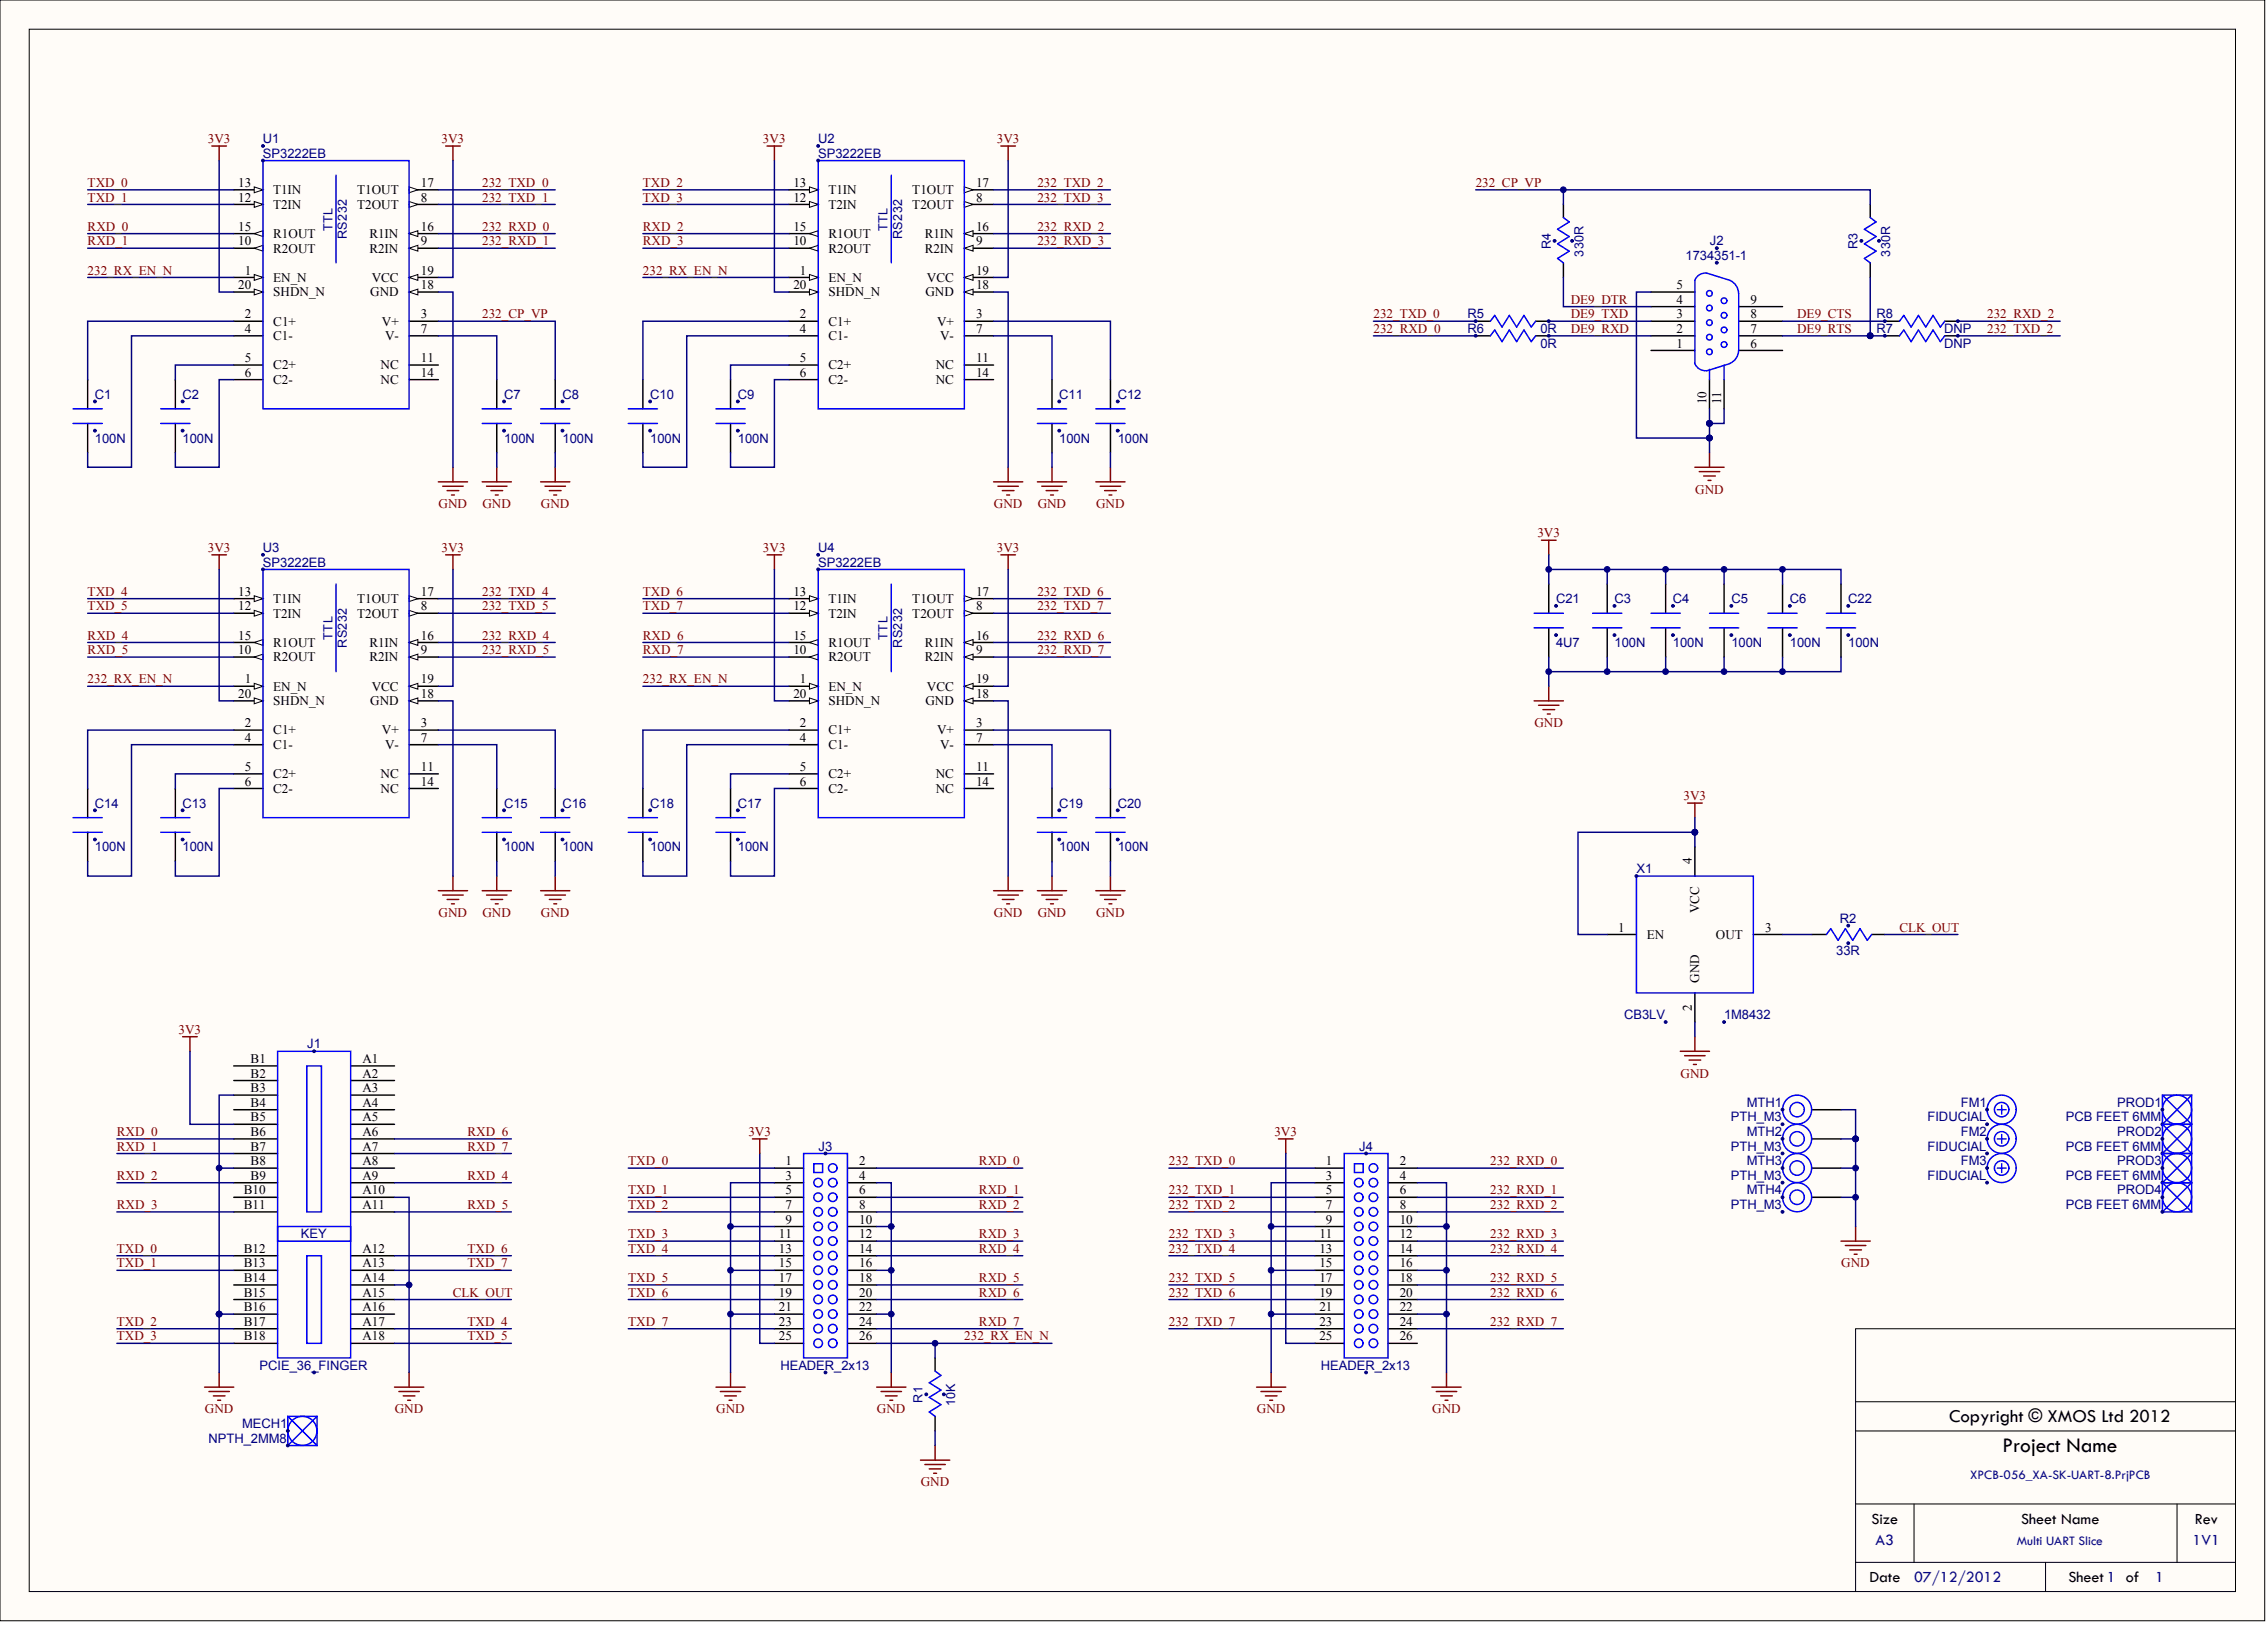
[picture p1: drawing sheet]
<svg xmlns="http://www.w3.org/2000/svg" width="656mm" height="471mm" viewBox="0 0 656 471" stroke-linecap="round" stroke-linejoin="round" font-family="sans-serif">
<defs><g id="words">
<text font-size="6.2" x="579.3" y="420.1">Project Name</text>
<text font-size="5.4" x="563.9" y="411.4">Copyright © XMOS Ltd 2012</text>
<g font-size="4.6">
<text x="541.4" y="440.7">Size</text>
<text x="584.7" y="440.7">Sheet Name</text>
<text x="634.9" y="440.7">Rev</text>
<text x="540.8" y="457.6">Date</text>
<text x="598.3" y="457.6">Sheet 1 of</text>
</g>
<g font-size="4.6" fill="#11037f">
<text x="542.6" y="447.1">A3</text>
<text x="634.3" y="447.1">1V1</text>
<text x="553.7" y="457.6">07/12/2012</text>
<text x="623.5" y="457.6">1</text>
</g>
<g font-size="3.9" fill="#11037f">
<text x="569.9" y="427.9">XPCB-056_XA-SK-UART-8.PrjPCB</text>
<text x="583.5" y="446.9">Multi UART Slice</text>
</g>
<g font-size="3.8" fill="#800000">
<text x="60.1" y="41.4">3V3</text>
<text x="127.7" y="41.4">3V3</text>
<text x="220.7" y="41.4">3V3</text>
<text x="288.4" y="41.4">3V3</text>
<text x="25.4" y="54.1">TXD_0</text>
<text x="25.4" y="58.3">TXD_1</text>
<text x="139.5" y="54.1">232_TXD_0</text>
<text x="139.5" y="58.3">232_TXD_1</text>
<text x="186" y="54.1">TXD_2</text>
<text x="186" y="58.3">TXD_3</text>
<text x="300.1" y="54.1">232_TXD_2</text>
<text x="300.1" y="58.3">232_TXD_3</text>
<text x="426.9" y="54.1">232_CP_VP</text>
<text x="25.4" y="66.7">RXD_0</text>
<text x="25.4" y="71">RXD_1</text>
<text x="139.5" y="66.7">232_RXD_0</text>
<text x="139.5" y="71">232_RXD_1</text>
<text x="186" y="66.7">RXD_2</text>
<text x="186" y="71">RXD_3</text>
<text x="300.1" y="66.7">232_RXD_2</text>
<text x="300.1" y="71">232_RXD_3</text>
<text x="25.4" y="79.4">232_RX_EN_N</text>
<text x="186" y="79.4">232_RX_EN_N</text>
<text x="454.4" y="87.9">DE9_DTR</text>
<text x="139.5" y="92.1">232_CP_VP</text>
<text x="397.3" y="92.1">232_TXD_0</text>
<text x="454.4" y="92.1">DE9_TXD</text>
<text x="519.9" y="92.1">DE9_CTS</text>
<text x="574.8" y="92.1">232_RXD_2</text>
<text x="397.3" y="96.3">232_RXD_0</text>
<text x="454.4" y="96.3">DE9_RXD</text>
<text x="519.9" y="96.3">DE9_RTS</text>
<text x="574.8" y="96.3">232_TXD_2</text>
<text x="490.4" y="142.8">GND</text>
<text x="126.9" y="147">GND</text>
<text x="139.6" y="147">GND</text>
<text x="156.5" y="147">GND</text>
<text x="287.5" y="147">GND</text>
<text x="300.2" y="147">GND</text>
<text x="317.1" y="147">GND</text>
<text x="444.7" y="155.4">3V3</text>
<text x="60.1" y="159.7">3V3</text>
<text x="127.7" y="159.7">3V3</text>
<text x="220.7" y="159.7">3V3</text>
<text x="288.4" y="159.7">3V3</text>
<text x="25.4" y="172.3">TXD_4</text>
<text x="139.5" y="172.3">232_TXD_4</text>
<text x="186" y="172.3">TXD_6</text>
<text x="300.1" y="172.3">232_TXD_6</text>
<text x="25.4" y="176.6">TXD_5</text>
<text x="139.5" y="176.6">232_TXD_5</text>
<text x="186" y="176.6">TXD_7</text>
<text x="300.1" y="176.6">232_TXD_7</text>
<text x="25.4" y="185">RXD_4</text>
<text x="139.5" y="185">232_RXD_4</text>
<text x="186" y="185">RXD_6</text>
<text x="300.1" y="185">232_RXD_6</text>
<text x="25.4" y="189.2">RXD_5</text>
<text x="139.5" y="189.2">232_RXD_5</text>
<text x="186" y="189.2">RXD_7</text>
<text x="300.1" y="189.2">232_RXD_7</text>
<text x="25.4" y="197.7">232_RX_EN_N</text>
<text x="186" y="197.7">232_RX_EN_N</text>
<text x="443.9" y="210.4">GND</text>
<text x="487" y="231.5">3V3</text>
<text x="126.9" y="265.3">GND</text>
<text x="139.6" y="265.3">GND</text>
<text x="156.5" y="265.3">GND</text>
<text x="287.5" y="265.3">GND</text>
<text x="300.2" y="265.3">GND</text>
<text x="317.1" y="265.3">GND</text>
<text x="549.5" y="269.5">CLK_OUT</text>
<text x="51.7" y="299.1">3V3</text>
<text x="486.2" y="311.7">GND</text>
<text x="33.8" y="328.6">RXD_0</text>
<text x="135.3" y="328.6">RXD_6</text>
<text x="216.5" y="328.6">3V3</text>
<text x="368.7" y="328.6">3V3</text>
<text x="33.8" y="332.9">RXD_1</text>
<text x="135.3" y="332.9">RXD_7</text>
<text x="33.8" y="341.3">RXD_2</text>
<text x="135.3" y="341.3">RXD_4</text>
<text x="181.8" y="337.1">TXD_0</text>
<text x="283.2" y="337.1">RXD_0</text>
<text x="338.1" y="337.1">232_TXD_0</text>
<text x="431.1" y="337.1">232_RXD_0</text>
<text x="181.8" y="345.5">TXD_1</text>
<text x="283.2" y="345.5">RXD_1</text>
<text x="338.1" y="345.5">232_TXD_1</text>
<text x="431.1" y="345.5">232_RXD_1</text>
<text x="33.8" y="349.7">RXD_3</text>
<text x="135.3" y="349.7">RXD_5</text>
<text x="181.8" y="349.7">TXD_2</text>
<text x="283.2" y="349.7">RXD_2</text>
<text x="338.1" y="349.7">232_TXD_2</text>
<text x="431.1" y="349.7">232_RXD_2</text>
<text x="181.8" y="358.2">TXD_3</text>
<text x="283.2" y="358.2">RXD_3</text>
<text x="338.1" y="358.2">232_TXD_3</text>
<text x="431.1" y="358.2">232_RXD_3</text>
<text x="33.8" y="362.4">TXD_0</text>
<text x="135.3" y="362.4">TXD_6</text>
<text x="181.8" y="362.4">TXD_4</text>
<text x="283.2" y="362.4">RXD_4</text>
<text x="338.1" y="362.4">232_TXD_4</text>
<text x="431.1" y="362.4">232_RXD_4</text>
<text x="33.8" y="366.6">TXD_1</text>
<text x="135.3" y="366.6">TXD_7</text>
<text x="181.8" y="370.9">TXD_5</text>
<text x="283.2" y="370.9">RXD_5</text>
<text x="338.1" y="370.9">232_TXD_5</text>
<text x="431.1" y="370.9">232_RXD_5</text>
<text x="532.7" y="366.6">GND</text>
<text x="131" y="375.1">CLK_OUT</text>
<text x="181.8" y="375.1">TXD_6</text>
<text x="283.2" y="375.1">RXD_6</text>
<text x="338.1" y="375.1">232_TXD_6</text>
<text x="431.1" y="375.1">232_RXD_6</text>
<text x="33.8" y="383.5">TXD_2</text>
<text x="135.3" y="383.5">TXD_4</text>
<text x="181.8" y="383.5">TXD_7</text>
<text x="283.2" y="383.5">RXD_7</text>
<text x="338.1" y="383.5">232_TXD_7</text>
<text x="431.1" y="383.5">232_RXD_7</text>
<text x="33.8" y="387.8">TXD_3</text>
<text x="135.3" y="387.8">TXD_5</text>
<text x="279" y="387.8">232_RX_EN_N</text>
<text x="59.3" y="408.9">GND</text>
<text x="114.2" y="408.9">GND</text>
<text x="207.2" y="408.9">GND</text>
<text x="253.7" y="408.9">GND</text>
<text x="363.6" y="408.9">GND</text>
<text x="414.3" y="408.9">GND</text>
<text x="266.4" y="430">GND</text>
</g>
<g font-size="3.8" fill="#000080">
<text x="76.1" y="41.4">U1</text>
<text x="236.7" y="41.4">U2</text>
<text x="76.1" y="45.6">SP3222EB</text>
<text x="236.7" y="45.6">SP3222EB</text>
<text x="494.7" y="71">J2</text>
<text x="487.6" y="75.2">1734351-1</text>
<text x="424.5" y="92.1">R5</text>
<text x="542.8" y="92.1">R8</text>
<text x="424.5" y="96.3">R6</text>
<text x="445.6" y="96.3">0R</text>
<text x="445.6" y="100.6">0R</text>
<text x="542.8" y="96.3">R7</text>
<text x="562.4" y="100.6">DNP</text>
<text x="562.4" y="96.3">DNP</text>
<text x="27.5" y="115.3">C1</text>
<text x="52.8" y="115.3">C2</text>
<text x="145.8" y="115.3">C7</text>
<text x="162.7" y="115.3">C8</text>
<text x="188.1" y="115.3">C10</text>
<text x="213.5" y="115.3">C9</text>
<text x="306.4" y="115.3">C11</text>
<text x="323.4" y="115.3">C12</text>
<text x="27.5" y="128">100N</text>
<text x="52.8" y="128">100N</text>
<text x="145.8" y="128">100N</text>
<text x="162.7" y="128">100N</text>
<text x="188.1" y="128">100N</text>
<text x="213.5" y="128">100N</text>
<text x="306.4" y="128">100N</text>
<text x="323.4" y="128">100N</text>
<text x="76.1" y="159.7">U3</text>
<text x="236.7" y="159.7">U4</text>
<text x="76.1" y="163.9">SP3222EB</text>
<text x="236.7" y="163.9">SP3222EB</text>
<text x="450.2" y="174.5">C21</text>
<text x="467.1" y="174.5">C3</text>
<text x="484" y="174.5">C4</text>
<text x="500.9" y="174.5">C5</text>
<text x="517.8" y="174.5">C6</text>
<text x="534.7" y="174.5">C22</text>
<text x="450.2" y="187.1">4U7</text>
<text x="467.1" y="187.1">100N</text>
<text x="484" y="187.1">100N</text>
<text x="500.9" y="187.1">100N</text>
<text x="517.8" y="187.1">100N</text>
<text x="534.7" y="187.1">100N</text>
<text x="27.5" y="233.6">C14</text>
<text x="52.8" y="233.6">C13</text>
<text x="145.8" y="233.6">C15</text>
<text x="162.7" y="233.6">C16</text>
<text x="188.1" y="233.6">C18</text>
<text x="213.5" y="233.6">C17</text>
<text x="306.4" y="233.6">C19</text>
<text x="323.4" y="233.6">C20</text>
<text x="27.5" y="246.3">100N</text>
<text x="52.8" y="246.3">100N</text>
<text x="145.8" y="246.3">100N</text>
<text x="162.7" y="246.3">100N</text>
<text x="188.1" y="246.3">100N</text>
<text x="213.5" y="246.3">100N</text>
<text x="306.4" y="246.3">100N</text>
<text x="323.4" y="246.3">100N</text>
<text x="473.4" y="252.6">X1</text>
<text x="532.3" y="267">R2</text>
<text x="531.2" y="276.3">33R</text>
<text x="469.9" y="294.9">CB3LV</text>
<text x="498.8" y="294.9">1M8432</text>
<text x="88.9" y="303.3">J1</text>
<text x="505.4" y="320.2">MTH1</text>
<text x="567.3" y="320.2">FM1</text>
<text x="612.5" y="320.2">PROD1</text>
<text x="500.7" y="324.4">PTH_M3</text>
<text x="505.4" y="328.7">MTH2</text>
<text x="557.6" y="324.4">FIDUCIAL</text>
<text x="567.3" y="328.7">FM2</text>
<text x="597.6" y="324.4">PCB FEET 6MM</text>
<text x="612.5" y="328.7">PROD2</text>
<text x="236.8" y="332.9">J3</text>
<text x="393.2" y="332.9">J4</text>
<text x="500.7" y="332.9">PTH_M3</text>
<text x="557.6" y="332.9">FIDUCIAL</text>
<text x="597.6" y="332.9">PCB FEET 6MM</text>
<text x="500.7" y="341.3">PTH_M3</text>
<text x="505.4" y="337.1">MTH3</text>
<text x="557.6" y="341.3">FIDUCIAL</text>
<text x="567.3" y="337.1">FM3</text>
<text x="597.6" y="341.3">PCB FEET 6MM</text>
<text x="612.5" y="337.1">PROD3</text>
<text x="505.4" y="345.5">MTH4</text>
<text x="612.5" y="345.5">PROD4</text>
<text x="500.7" y="349.8">PTH_M3</text>
<text x="597.6" y="349.8">PCB FEET 6MM</text>
<text x="87.1" y="358.2">KEY</text>
<text x="75.1" y="396.2">PCIE_36_FINGER</text>
<text x="225.8" y="396.2">HEADER_2x13</text>
<text x="382.1" y="396.2">HEADER_2x13</text>
<text x="70" y="413.1">MECH1</text>
<text x="60.4" y="417.4">NPTH_2MM8</text>
</g>
<g font-size="3.8">
<text x="68.9" y="54.1">13</text>
<text x="68.9" y="58.3">12</text>
<text x="79" y="56.2">T1IN</text>
<text x="103.3" y="56.2">T1OUT</text>
<text x="121.7" y="58.3">8</text>
<text x="121.7" y="54.1">17</text>
<text x="229.5" y="54.1">13</text>
<text x="229.5" y="58.3">12</text>
<text x="239.7" y="56.2">T1IN</text>
<text x="263.9" y="56.2">T1OUT</text>
<text x="282.4" y="58.3">8</text>
<text x="282.4" y="54.1">17</text>
<text x="79" y="60.4">T2IN</text>
<text x="103.3" y="60.4">T2OUT</text>
<text x="239.7" y="60.4">T2IN</text>
<text x="263.9" y="60.4">T2OUT</text>
<text x="68.9" y="71">10</text>
<text x="68.9" y="66.7">15</text>
<text x="79" y="68.9">R1OUT</text>
<text x="106.9" y="68.9">R1IN</text>
<text x="121.7" y="71">9</text>
<text x="121.7" y="66.7">16</text>
<text x="229.5" y="71">10</text>
<text x="229.5" y="66.7">15</text>
<text x="239.7" y="68.9">R1OUT</text>
<text x="267.5" y="68.9">R1IN</text>
<text x="282.4" y="71">9</text>
<text x="282.4" y="66.7">16</text>
<text x="79" y="73.1">R2OUT</text>
<text x="106.9" y="73.1">R2IN</text>
<text x="239.7" y="73.1">R2OUT</text>
<text x="267.5" y="73.1">R2IN</text>
<text x="68.9" y="83.6">20</text>
<text x="70.8" y="79.4">1</text>
<text x="79" y="81.5">EN_N</text>
<text x="107.5" y="81.5">VCC</text>
<text x="121.7" y="79.4">19</text>
<text x="121.7" y="83.6">18</text>
<text x="229.5" y="83.6">20</text>
<text x="231.4" y="79.4">1</text>
<text x="239.7" y="81.5">EN_N</text>
<text x="268.1" y="81.5">VCC</text>
<text x="282.4" y="79.4">19</text>
<text x="282.4" y="83.6">18</text>
<text x="485" y="83.6">5</text>
<text x="79" y="85.7">SHDN_N</text>
<text x="107.1" y="85.7">GND</text>
<text x="239.7" y="85.7">SHDN_N</text>
<text x="267.7" y="85.7">GND</text>
<text x="485" y="87.9">4</text>
<text x="506.4" y="87.9">9</text>
<text x="70.8" y="92.1">2</text>
<text x="79" y="94.2">C1+</text>
<text x="110.5" y="94.2">V+</text>
<text x="121.7" y="92.1">3</text>
<text x="231.4" y="92.1">2</text>
<text x="239.7" y="94.2">C1+</text>
<text x="271.1" y="94.2">V+</text>
<text x="282.4" y="92.1">3</text>
<text x="485" y="92.1">3</text>
<text x="506.4" y="92.1">8</text>
<text x="70.8" y="96.3">4</text>
<text x="79" y="98.4">C1-</text>
<text x="111.4" y="98.4">V-</text>
<text x="121.7" y="96.3">7</text>
<text x="231.4" y="96.3">4</text>
<text x="239.7" y="98.4">C1-</text>
<text x="272" y="98.4">V-</text>
<text x="282.4" y="96.3">7</text>
<text x="485" y="96.3">2</text>
<text x="485" y="100.5">1</text>
<text x="506.4" y="96.3">7</text>
<text x="506.4" y="100.5">6</text>
<text x="70.8" y="104.8">5</text>
<text x="79" y="106.9">C2+</text>
<text x="110.1" y="106.9">NC</text>
<text x="121.7" y="104.8">11</text>
<text x="231.4" y="104.8">5</text>
<text x="239.7" y="106.9">C2+</text>
<text x="270.7" y="106.9">NC</text>
<text x="282.4" y="104.8">11</text>
<text x="70.8" y="109">6</text>
<text x="79" y="111.1">C2-</text>
<text x="110.1" y="111.1">NC</text>
<text x="121.7" y="109">14</text>
<text x="231.4" y="109">6</text>
<text x="239.7" y="111.1">C2-</text>
<text x="270.7" y="111.1">NC</text>
<text x="282.4" y="109">14</text>
<text x="493.7" y="117" transform="rotate(-90 493.7 117)">10</text>
<text x="497.9" y="117" transform="rotate(-90 497.9 117)">11</text>
<text x="68.9" y="172.3">13</text>
<text x="121.7" y="172.3">17</text>
<text x="229.5" y="172.3">13</text>
<text x="282.4" y="172.3">17</text>
<text x="68.9" y="176.6">12</text>
<text x="79" y="174.5">T1IN</text>
<text x="79" y="178.7">T2IN</text>
<text x="103.3" y="178.7">T2OUT</text>
<text x="103.3" y="174.5">T1OUT</text>
<text x="121.7" y="176.6">8</text>
<text x="229.5" y="176.6">12</text>
<text x="239.7" y="174.5">T1IN</text>
<text x="239.7" y="178.7">T2IN</text>
<text x="263.9" y="178.7">T2OUT</text>
<text x="263.9" y="174.5">T1OUT</text>
<text x="282.4" y="176.6">8</text>
<text x="68.9" y="185">15</text>
<text x="121.7" y="185">16</text>
<text x="229.5" y="185">15</text>
<text x="282.4" y="185">16</text>
<text x="68.9" y="189.2">10</text>
<text x="79" y="191.3">R2OUT</text>
<text x="79" y="187.1">R1OUT</text>
<text x="106.9" y="191.3">R2IN</text>
<text x="106.9" y="187.1">R1IN</text>
<text x="121.7" y="189.2">9</text>
<text x="229.5" y="189.2">10</text>
<text x="239.7" y="191.3">R2OUT</text>
<text x="239.7" y="187.1">R1OUT</text>
<text x="267.5" y="191.3">R2IN</text>
<text x="267.5" y="187.1">R1IN</text>
<text x="282.4" y="189.2">9</text>
<text x="70.8" y="197.7">1</text>
<text x="121.7" y="197.7">19</text>
<text x="231.4" y="197.7">1</text>
<text x="282.4" y="197.7">19</text>
<text x="68.9" y="201.9">20</text>
<text x="79" y="199.8">EN_N</text>
<text x="107.5" y="199.8">VCC</text>
<text x="121.7" y="201.9">18</text>
<text x="229.5" y="201.9">20</text>
<text x="239.7" y="199.8">EN_N</text>
<text x="268.1" y="199.8">VCC</text>
<text x="282.4" y="201.9">18</text>
<text x="79" y="204">SHDN_N</text>
<text x="107.1" y="204">GND</text>
<text x="239.7" y="204">SHDN_N</text>
<text x="267.7" y="204">GND</text>
<text x="70.8" y="214.6">4</text>
<text x="70.8" y="210.4">2</text>
<text x="79" y="212.5">C1+</text>
<text x="110.5" y="212.5">V+</text>
<text x="121.7" y="210.4">3</text>
<text x="121.7" y="214.6">7</text>
<text x="231.4" y="214.6">4</text>
<text x="231.4" y="210.4">2</text>
<text x="239.7" y="212.5">C1+</text>
<text x="271.1" y="212.5">V+</text>
<text x="282.4" y="210.4">3</text>
<text x="282.4" y="214.6">7</text>
<text x="79" y="216.7">C1-</text>
<text x="111.4" y="216.7">V-</text>
<text x="239.7" y="216.7">C1-</text>
<text x="272" y="216.7">V-</text>
<text x="70.8" y="223">5</text>
<text x="70.8" y="227.3">6</text>
<text x="79" y="225.1">C2+</text>
<text x="110.1" y="225.1">NC</text>
<text x="121.7" y="223">11</text>
<text x="121.7" y="227.3">14</text>
<text x="231.4" y="223">5</text>
<text x="231.4" y="227.3">6</text>
<text x="239.7" y="225.1">C2+</text>
<text x="270.7" y="225.1">NC</text>
<text x="282.4" y="223">11</text>
<text x="282.4" y="227.3">14</text>
<text x="79" y="229.4">C2-</text>
<text x="110.1" y="229.4">NC</text>
<text x="239.7" y="229.4">C2-</text>
<text x="270.7" y="229.4">NC</text>
<text x="489.5" y="250.1" transform="rotate(-90 489.5 250.1)">4</text>
<text x="468.1" y="269.5">1</text>
<text x="491.6" y="264.3" transform="rotate(-90 491.6 264.3)">VCC</text>
<text x="510.6" y="269.5">3</text>
<text x="476.4" y="271.6">EN</text>
<text x="496.4" y="271.6">OUT</text>
<text x="491.6" y="284.3" transform="rotate(-90 491.6 284.3)">GND</text>
<text x="489.5" y="292.5" transform="rotate(-90 489.5 292.5)">2</text>
<text x="72.5" y="307.5">B1</text>
<text x="72.5" y="311.7">B2</text>
<text x="104.8" y="307.5">A1</text>
<text x="104.8" y="311.7">A2</text>
<text x="72.5" y="316">B3</text>
<text x="104.8" y="316">A3</text>
<text x="72.5" y="320.2">B4</text>
<text x="104.8" y="320.2">A4</text>
<text x="72.5" y="324.4">B5</text>
<text x="72.5" y="328.6">B6</text>
<text x="104.8" y="324.4">A5</text>
<text x="104.8" y="328.6">A6</text>
<text x="72.5" y="332.9">B7</text>
<text x="104.8" y="332.9">A7</text>
<text x="72.5" y="337.1">B8</text>
<text x="72.5" y="341.3">B9</text>
<text x="104.8" y="337.1">A8</text>
<text x="104.8" y="341.3">A9</text>
<text x="227.2" y="341.3">3</text>
<text x="227.2" y="337.1">1</text>
<text x="248.5" y="341.3">4</text>
<text x="248.5" y="337.1">2</text>
<text x="383.6" y="341.3">3</text>
<text x="383.6" y="337.1">1</text>
<text x="404.9" y="341.3">4</text>
<text x="404.9" y="337.1">2</text>
<text x="70.5" y="345.5">B10</text>
<text x="104.8" y="345.5">A10</text>
<text x="227.2" y="345.5">5</text>
<text x="248.5" y="345.5">6</text>
<text x="383.6" y="345.5">5</text>
<text x="404.9" y="345.5">6</text>
<text x="70.5" y="349.7">B11</text>
<text x="104.8" y="349.7">A11</text>
<text x="227.2" y="354">9</text>
<text x="227.2" y="349.7">7</text>
<text x="248.5" y="354">10</text>
<text x="248.5" y="349.7">8</text>
<text x="383.6" y="354">9</text>
<text x="383.6" y="349.7">7</text>
<text x="404.9" y="354">10</text>
<text x="404.9" y="349.7">8</text>
<text x="225.3" y="358.2">11</text>
<text x="248.5" y="358.2">12</text>
<text x="381.7" y="358.2">11</text>
<text x="404.9" y="358.2">12</text>
<text x="70.5" y="362.4">B12</text>
<text x="104.8" y="362.4">A12</text>
<text x="225.3" y="362.4">13</text>
<text x="248.5" y="362.4">14</text>
<text x="381.7" y="362.4">13</text>
<text x="404.9" y="362.4">14</text>
<text x="70.5" y="366.6">B13</text>
<text x="70.5" y="370.9">B14</text>
<text x="104.8" y="366.6">A13</text>
<text x="104.8" y="370.9">A14</text>
<text x="225.3" y="366.6">15</text>
<text x="225.3" y="370.9">17</text>
<text x="248.5" y="366.6">16</text>
<text x="248.5" y="370.9">18</text>
<text x="381.7" y="366.6">15</text>
<text x="381.7" y="370.9">17</text>
<text x="404.9" y="366.6">16</text>
<text x="404.9" y="370.9">18</text>
<text x="70.5" y="375.1">B15</text>
<text x="104.8" y="375.1">A15</text>
<text x="225.3" y="375.1">19</text>
<text x="248.5" y="375.1">20</text>
<text x="381.7" y="375.1">19</text>
<text x="404.9" y="375.1">20</text>
<text x="70.5" y="379.3">B16</text>
<text x="70.5" y="383.5">B17</text>
<text x="104.8" y="379.3">A16</text>
<text x="104.8" y="383.5">A17</text>
<text x="225.3" y="379.3">21</text>
<text x="225.3" y="383.5">23</text>
<text x="248.5" y="383.5">24</text>
<text x="248.5" y="379.3">22</text>
<text x="381.7" y="379.3">21</text>
<text x="381.7" y="383.5">23</text>
<text x="404.9" y="383.5">24</text>
<text x="404.9" y="379.3">22</text>
<text x="70.5" y="387.8">B18</text>
<text x="104.8" y="387.8">A18</text>
<text x="225.3" y="387.8">25</text>
<text x="248.5" y="387.8">26</text>
<text x="381.7" y="387.8">25</text>
<text x="404.9" y="387.8">26</text>
</g>
<g font-size="3.6" fill="#000080">
<text x="96.2" y="66.7" transform="rotate(-90 96.2 66.7)">TTL</text>
<text x="100.4" y="69.1" transform="rotate(-90 100.4 69.1)">RS232</text>
<text x="256.8" y="66.7" transform="rotate(-90 256.8 66.7)">TTL</text>
<text x="261" y="69.1" transform="rotate(-90 261 69.1)">RS232</text>
<text x="448.6" y="72.1" transform="rotate(-90 448.6 72.1)">R4</text>
<text x="458" y="74.2" transform="rotate(-90 458 74.2)">330R</text>
<text x="537.4" y="72.1" transform="rotate(-90 537.4 72.1)">R3</text>
<text x="546.8" y="74.2" transform="rotate(-90 546.8 74.2)">330R</text>
<text x="96.2" y="185" transform="rotate(-90 96.2 185)">TTL</text>
<text x="256.8" y="185" transform="rotate(-90 256.8 185)">TTL</text>
<text x="100.4" y="187.4" transform="rotate(-90 100.4 187.4)">RS232</text>
<text x="261" y="187.4" transform="rotate(-90 261 187.4)">RS232</text>
<text x="266.9" y="405.8" transform="rotate(-90 266.9 405.8)">R1</text>
<text x="276.3" y="406.8" transform="rotate(-90 276.3 406.8)">10K</text>
</g>
</g></defs>
<path d="M0 0h655.1v468.8h-655.1z" fill="#fffcf8"/>
<path d="M0 0h655.2v468.9h-655.2zM8.5 8.4h638.2v452h-638.2zM646.7 384.4h-109.9v76M536.8 405.5h109.9M536.8 414h109.9M536.8 435.1h109.9M553.7 435.1v16.9M629.8 435.1v16.9M536.8 452h109.9M591.8 452v8.4" fill="none" stroke="#000" stroke-width=".29"/>
<g fill="none" stroke="#000" stroke-width=".42">
<path d="M452.3 59.1v3.8M541 59.1v3.8M67.6 71.8h8.5M452.3 76v4.3M541 76v4.3M426.9 92.9h4.2M426.9 97.2h4.2M444.2 92.9h3.8M444.2 97.2h3.8M477.6 92.9h12.7M477.6 97.2h12.7M477.6 88.7h12.7"/>
<path d="M477.6 84.5h12.7M503 92.9h12.7M503 97.2h12.7M503 88.7h12.7M25.4 109.8v8.5M50.7 109.8v8.5M67.6 105.6h8.5M67.6 109.8h8.5M143.7 109.8v8.5M160.6 109.8v8.5M477.6 101.4h12.7M494.5 109.8v8.5"/>
<path d="M498.8 109.8v8.5M503 101.4h12.7M25.4 122.5v8.4M50.7 122.5v8.4M143.7 122.5v8.4M160.6 122.5v8.4M448 169v8.4M464.9 169v8.4M481.9 169v8.4M498.8 169v8.4M515.7 169v8.4M532.6 169v8.4"/>
<path d="M448 181.6v8.5M464.9 181.6v8.5M481.9 181.6v8.5M498.8 181.6v8.5M515.7 181.6v8.5M532.6 181.6v8.5M490.3 245v8.4M464.9 270.3h8.5M507.2 270.3h8.5M524.1 270.3h4.2M541.5 270.3h3.8M490.3 287.2v8.5"/>
<path d="M224 337.9h8.5M245.2 337.9h8.4M380.4 337.9h8.5M401.5 337.9h8.5M224 354.8h8.5M224 350.6h8.5M224 346.4h8.5M224 342.1h8.5M224 359h8.5M245.2 354.8h8.4M245.2 350.6h8.4M245.2 346.4h8.4"/>
<path d="M245.2 342.1h8.4M245.2 359h8.4M380.4 354.8h8.5M380.4 350.6h8.5M380.4 346.4h8.5M380.4 342.1h8.5M380.4 359h8.5M401.5 354.8h8.5M401.5 350.6h8.5M401.5 346.4h8.5M401.5 342.1h8.5M401.5 359h8.5"/>
<path d="M224 367.5h8.5M224 363.3h8.5M224 375.9h8.5M224 371.7h8.5M245.2 367.5h8.4M245.2 363.3h8.4M245.2 375.9h8.4M245.2 371.7h8.4M380.4 367.5h8.5M380.4 363.3h8.5M380.4 375.9h8.5M380.4 371.7h8.5"/>
<path d="M401.5 367.5h8.5M401.5 363.3h8.5M401.5 375.9h8.5M401.5 371.7h8.5M224 384.4h8.5M224 380.2h8.5M224 388.6h8.5M245.2 384.4h8.4M245.2 380.2h8.4M245.2 388.6h8.4M270.5 392.8v3.8M380.4 384.4h8.5"/>
<path d="M380.4 380.2h8.5M380.4 388.6h8.5M401.5 384.4h8.5M401.5 380.2h8.5M401.5 388.6h8.5M270.5 409.7v4.3"/>
</g>
<g fill="none" stroke="#00f" stroke-width=".42">
<path d="M452.3 62.9l1.7 1.3-3.4 2.1 3.4 2.1-3.4 2.1 3.4 2.2-3.4 2.1 1.7 1.2M541 62.9l1.7 1.3-3.4 2.1 3.4 2.1-3.4 2.1 3.4 2.2-3.4 2.1 1.7 1.2M431.1 92.9l1.3-1.7 2.1 3.4 2.1-3.4 2.1 3.4 2.2-3.4 2.1 3.4 1.2-1.7M431.1 97.2l1.3-1.7 2.1 3.3 2.1-3.3 2.1 3.3 2.2-3.3 2.1 3.3 1.2-1.6M500.4 81.1a4.2 4.2 0 0 1 2.5 3.8M500.5 81.1l-6.8-2.1a3.2 3.2 0 0 0-3.4 2.1v24.1a3.2 3.2 0 0 0 3.4 2M503 84.9v16.5M21.1 118.3h8.5M46.5 118.3h8.4M139.5 118.3h8.4M156.4 118.3h8.4M494.5 106.9v2.9"/>
<path d="M498.8 105.6v4.2M502.9 101.3a4.2 4.2 0 0 1-2.5 3.8l-6.7 2.2M21.1 122.5h8.5M46.5 122.5h8.4M139.5 122.5h8.4M156.4 122.5h8.4M443.8 177.4h8.5M460.7 177.4h8.5M477.6 177.4h8.5M494.5 177.4h8.5M511.4 177.4h8.5M528.3 177.4h8.5"/>
<path d="M443.8 181.6h8.5M460.7 181.6h8.5M477.6 181.6h8.5M494.5 181.6h8.5M511.4 181.6h8.5M528.3 181.6h8.5M473.4 253.4h33.8v33.8h-33.8zM528.3 270.3l1.3-1.7 2.1 3.4 2.1-3.4 2.2 3.4 2.1-3.4 2.1 3.4 1.3-1.7M232.5 333.7h12.7v59.1h-12.7zM235.4 336.7h2.6v2.5h-2.6zM388.9 333.7h12.6v59.1h-12.6zM391.8 336.7h2.6v2.5h-2.6z"/>
<path d="M270.5 396.6l1.7 1.3-3.4 2.1 3.4 2.1-3.4 2.1 3.4 2.1-3.4 2.2 1.7 1.2"/>
<circle cx="494.5" cy="89.1" r=".82"/>
<circle cx="494.5" cy="93.3" r=".82"/>
<circle cx="494.5" cy="84.9" r=".82"/>
<circle cx="494.5" cy="97.6" r=".82"/>
<circle cx="498.7" cy="95.4" r=".82"/>
<circle cx="498.7" cy="99.7" r=".82"/>
<circle cx="498.7" cy="91.2" r=".82"/>
<circle cx="498.7" cy="87" r=".82"/>
<circle cx="494.5" cy="101.8" r=".82"/>
<circle cx="240.9" cy="337.9" r="1.25"/>
<circle cx="397.3" cy="337.9" r="1.25"/>
<circle cx="236.7" cy="354.8" r="1.25"/>
<circle cx="236.7" cy="346.3" r="1.25"/>
<circle cx="236.7" cy="359" r="1.25"/>
<circle cx="236.7" cy="350.6" r="1.25"/>
<circle cx="236.7" cy="342.1" r="1.25"/>
<circle cx="240.9" cy="354.8" r="1.25"/>
<circle cx="240.9" cy="359" r="1.25"/>
<circle cx="240.9" cy="346.3" r="1.25"/>
<circle cx="240.9" cy="350.6" r="1.25"/>
<circle cx="240.9" cy="342.1" r="1.25"/>
<circle cx="393.1" cy="354.8" r="1.25"/>
<circle cx="393.1" cy="346.3" r="1.25"/>
<circle cx="393.1" cy="359" r="1.25"/>
<circle cx="393.1" cy="350.6" r="1.25"/>
<circle cx="393.1" cy="342.1" r="1.25"/>
<circle cx="397.3" cy="354.8" r="1.25"/>
<circle cx="397.3" cy="346.3" r="1.25"/>
<circle cx="397.3" cy="359" r="1.25"/>
<circle cx="397.3" cy="350.6" r="1.25"/>
<circle cx="397.3" cy="342.1" r="1.25"/>
<circle cx="236.7" cy="367.5" r="1.25"/>
<circle cx="236.7" cy="375.9" r="1.25"/>
<circle cx="236.7" cy="363.2" r="1.25"/>
<circle cx="236.7" cy="371.7" r="1.25"/>
<circle cx="240.9" cy="367.5" r="1.25"/>
<circle cx="240.9" cy="375.9" r="1.25"/>
<circle cx="240.9" cy="363.2" r="1.25"/>
<circle cx="240.9" cy="371.7" r="1.25"/>
<circle cx="393.1" cy="367.5" r="1.25"/>
<circle cx="393.1" cy="375.9" r="1.25"/>
<circle cx="393.1" cy="363.2" r="1.25"/>
<circle cx="393.1" cy="371.7" r="1.25"/>
<circle cx="397.3" cy="367.5" r="1.25"/>
<circle cx="397.3" cy="375.9" r="1.25"/>
<circle cx="397.3" cy="363.2" r="1.25"/>
<circle cx="397.3" cy="371.7" r="1.25"/>
<circle cx="236.7" cy="384.4" r="1.25"/>
<circle cx="236.7" cy="388.6" r="1.25"/>
<circle cx="236.7" cy="380.1" r="1.25"/>
<circle cx="240.9" cy="384.4" r="1.25"/>
<circle cx="240.9" cy="388.6" r="1.25"/>
<circle cx="240.9" cy="380.1" r="1.25"/>
<circle cx="393.1" cy="384.4" r="1.25"/>
<circle cx="393.1" cy="388.6" r="1.25"/>
<circle cx="393.1" cy="380.1" r="1.25"/>
<circle cx="397.3" cy="384.4" r="1.25"/>
<circle cx="397.3" cy="388.6" r="1.25"/>
<circle cx="397.3" cy="380.1" r="1.25"/>
</g>
<g fill="#000080" stroke="#000080" stroke-width=".29">
<circle cx="273" cy="403.4" r=".4"/>
<circle cx="268" cy="403.4" r=".4"/>
<circle cx="534.7" cy="272.9" r=".4"/>
<circle cx="534.7" cy="267.8" r=".4"/>
<circle cx="543.5" cy="69.7" r=".4"/>
<circle cx="538.5" cy="69.7" r=".4"/>
<circle cx="454.8" cy="69.7" r=".4"/>
<circle cx="449.7" cy="69.7" r=".4"/>
<circle cx="448" cy="92.9" r=".4"/>
<circle cx="426.9" cy="92.9" r=".4"/>
<circle cx="448" cy="97.1" r=".4"/>
<circle cx="426.9" cy="97.1" r=".4"/>
<circle cx="27.5" cy="124.6" r=".4"/>
<circle cx="27.5" cy="116.1" r=".4"/>
<circle cx="52.8" cy="124.6" r=".4"/>
<circle cx="52.8" cy="116.1" r=".4"/>
<circle cx="467" cy="183.7" r=".4"/>
<circle cx="467" cy="175.3" r=".4"/>
<circle cx="483.9" cy="183.7" r=".4"/>
<circle cx="483.9" cy="175.3" r=".4"/>
<circle cx="500.9" cy="183.7" r=".4"/>
<circle cx="500.9" cy="175.3" r=".4"/>
<circle cx="517.8" cy="183.7" r=".4"/>
<circle cx="517.8" cy="175.3" r=".4"/>
<circle cx="145.8" cy="124.6" r=".4"/>
<circle cx="145.8" cy="116.1" r=".4"/>
<circle cx="162.7" cy="124.6" r=".4"/>
<circle cx="162.7" cy="116.1" r=".4"/>
<circle cx="534.7" cy="183.7" r=".4"/>
<circle cx="534.7" cy="175.3" r=".4"/>
<circle cx="450.1" cy="183.7" r=".4"/>
<circle cx="450.1" cy="175.3" r=".4"/>
<circle cx="496.6" cy="76" r=".4"/>
<circle cx="496.6" cy="71.8" r=".4"/>
<circle cx="238.8" cy="397" r=".4"/>
<circle cx="238.8" cy="333.7" r=".4"/>
<circle cx="395.2" cy="397" r=".4"/>
<circle cx="395.2" cy="333.7" r=".4"/>
<circle cx="498.7" cy="295.7" r=".4"/>
<circle cx="481.8" cy="295.7" r=".4"/>
<circle cx="473.4" cy="253.4" r=".4"/>
</g>
<path d="M73.5 71.8l2.6-.8v1.7z" fill="#fffcf8" stroke="#000" stroke-width=".29"/>
<path d="M67.6 54.9h8.5M67.6 97.2h8.5M67.6 92.9h8.5M118.4 92.9h8.4" fill="none" stroke="#000" stroke-width=".42"/>
<path d="M73.5 54.1l2.6 .8-2.6 .9z" fill="#fffcf8" stroke="#000" stroke-width=".29"/>
<path d="M67.6 59.1h8.5" fill="none" stroke="#000" stroke-width=".42"/>
<path d="M73.5 58.3l2.6 .8-2.6 .9z" fill="#fffcf8" stroke="#000" stroke-width=".29"/>
<path d="M118.4 59.1h8.4" fill="none" stroke="#000" stroke-width=".42"/>
<path d="M118.4 58.3l2.5 .8-2.5 .9z" fill="#fffcf8" stroke="#000" stroke-width=".29"/>
<path d="M67.6 67.6h8.5" fill="none" stroke="#000" stroke-width=".42"/>
<path d="M73.5 67.6l2.6-.9v1.7z" fill="#fffcf8" stroke="#000" stroke-width=".29"/>
<path d="M118.4 71.8h8.4" fill="none" stroke="#000" stroke-width=".42"/>
<path d="M118.4 71.8l2.5-.8v1.7z" fill="#fffcf8" stroke="#000" stroke-width=".29"/>
<path d="M118.4 97.2h8.4M118.4 80.3h8.4" fill="none" stroke="#000" stroke-width=".42"/>
<path d="M118.4 80.3l2.5-.9v1.7z" fill="#fffcf8" stroke="#000" stroke-width=".29"/>
<path d="M118.4 54.9h8.4" fill="none" stroke="#000" stroke-width=".42"/>
<path d="M118.4 54.1l2.5 .8-2.5 .9z" fill="#fffcf8" stroke="#000" stroke-width=".29"/>
<path d="M118.4 84.5h8.4" fill="none" stroke="#000" stroke-width=".42"/>
<path d="M118.4 84.5l2.5-.9v1.7z" fill="#fffcf8" stroke="#000" stroke-width=".29"/>
<path d="M118.4 67.6h8.4" fill="none" stroke="#000" stroke-width=".42"/>
<path d="M118.4 67.6l2.5-.9v1.7z" fill="#fffcf8" stroke="#000" stroke-width=".29"/>
<path d="M67.6 80.3h8.5" fill="none" stroke="#000" stroke-width=".42"/>
<path d="M73.5 79.4l2.6 .9-2.6 .8z" fill="#fffcf8" stroke="#000" stroke-width=".29"/>
<path d="M67.6 84.5h8.5" fill="none" stroke="#000" stroke-width=".42"/>
<path d="M73.5 83.6l2.6 .9-2.6 .8z" fill="#fffcf8" stroke="#000" stroke-width=".29"/>
<g fill="none" stroke="#000" stroke-width=".42">
<path d="M228.2 71.8h8.5M118.4 105.6h8.4M118.4 109.8h8.4M186 109.8v8.5M211.3 109.8v8.5M228.2 105.6h8.5M228.2 109.8h8.5M304.3 109.8v8.5M321.2 109.8v8.5M186 122.5v8.4M211.3 122.5v8.4M304.3 122.5v8.4"/>
<path d="M321.2 122.5v8.4"/>
</g>
<path d="M76.1 46.5h42.3v71.8h-42.3zM97.2 50.7v25.3M181.8 118.3h8.4M207.1 118.3h8.5M300.1 118.3h8.5M317 118.3h8.5M181.8 122.5h8.4M207.1 122.5h8.5M300.1 122.5h8.5M317 122.5h8.5" fill="none" stroke="#00f" stroke-width=".42"/>
<g fill="#000080" stroke="#000080" stroke-width=".29">
<circle cx="76.1" cy="46.4" r=".4"/>
<circle cx="76.1" cy="42.2" r=".4"/>
<circle cx="188.1" cy="124.6" r=".4"/>
<circle cx="188.1" cy="116.1" r=".4"/>
<circle cx="213.4" cy="124.6" r=".4"/>
<circle cx="213.4" cy="116.1" r=".4"/>
<circle cx="306.4" cy="124.6" r=".4"/>
<circle cx="306.4" cy="116.1" r=".4"/>
<circle cx="323.3" cy="124.6" r=".4"/>
<circle cx="323.3" cy="116.1" r=".4"/>
</g>
<g fill="none" stroke="#000080" stroke-width=".42">
<path d="M25.4 54.9h42.2M25.4 59.1h42.2M63.4 46.5v38h4.2M126.8 54.9h33.8M126.8 59.1h33.8M131 46.5v33.8h-4.2M25.4 67.6h42.2M25.4 71.8h42.2M126.8 67.6h33.8M126.8 71.8h33.8M25.4 80.3h42.2M67.6 97.2h-29.6v38h-12.6v-4.3"/>
<path d="M67.6 92.9h-42.2v16.9M126.8 97.2h16.9v12.6M126.8 92.9h33.8v16.9M126.8 84.5h4.2v50.7M67.6 109.8h-4.2v25.4h-12.7v-4.3M67.6 105.6h-16.9v4.2M143.7 130.9v4.3M160.6 130.9v4.3"/>
</g>
<g fill="none" stroke="#800000" stroke-width=".42">
<path d="M61.3 42.2h4.2M63.4 42.2v4.3M128.9 42.2h4.2M131 42.2v4.3M126.8 139.4h8.5M131 135.2v4.2M139.5 139.4h8.4M143.7 135.2v4.2M156.4 139.4h8.4M160.6 135.2v4.2M128.1 140.7h5.9M129.3 141.9h3.4"/>
<path d="M130.6 143.2h.9M140.8 140.7h5.9M142 141.9h3.4M143.3 143.2h.8M157.7 140.7h5.9M158.9 141.9h3.4M160.2 143.2h.8"/>
</g>
<path d="M234.2 71.8l2.5-.8v1.7z" fill="#fffcf8" stroke="#000" stroke-width=".29"/>
<path d="M228.2 54.9h8.5M228.2 97.2h8.5M228.2 92.9h8.5M279 92.9h8.4" fill="none" stroke="#000" stroke-width=".42"/>
<path d="M234.2 54.1l2.5 .8-2.5 .9z" fill="#fffcf8" stroke="#000" stroke-width=".29"/>
<path d="M228.2 59.1h8.5" fill="none" stroke="#000" stroke-width=".42"/>
<path d="M234.2 58.3l2.5 .8-2.5 .9z" fill="#fffcf8" stroke="#000" stroke-width=".29"/>
<path d="M279 59.1h8.4" fill="none" stroke="#000" stroke-width=".42"/>
<path d="M279 58.3l2.5 .8-2.5 .9z" fill="#fffcf8" stroke="#000" stroke-width=".29"/>
<path d="M228.2 67.6h8.5" fill="none" stroke="#000" stroke-width=".42"/>
<path d="M234.2 67.6l2.5-.9v1.7z" fill="#fffcf8" stroke="#000" stroke-width=".29"/>
<path d="M279 71.8h8.4" fill="none" stroke="#000" stroke-width=".42"/>
<path d="M279 71.8l2.5-.8v1.7z" fill="#fffcf8" stroke="#000" stroke-width=".29"/>
<path d="M279 97.2h8.4M279 80.3h8.4" fill="none" stroke="#000" stroke-width=".42"/>
<path d="M279 80.3l2.5-.9v1.7z" fill="#fffcf8" stroke="#000" stroke-width=".29"/>
<path d="M279 54.9h8.4" fill="none" stroke="#000" stroke-width=".42"/>
<path d="M279 54.1l2.5 .8-2.5 .9z" fill="#fffcf8" stroke="#000" stroke-width=".29"/>
<path d="M279 84.5h8.4" fill="none" stroke="#000" stroke-width=".42"/>
<path d="M279 84.5l2.5-.9v1.7z" fill="#fffcf8" stroke="#000" stroke-width=".29"/>
<path d="M279 67.6h8.4" fill="none" stroke="#000" stroke-width=".42"/>
<path d="M279 67.6l2.5-.9v1.7z" fill="#fffcf8" stroke="#000" stroke-width=".29"/>
<path d="M228.2 80.3h8.5" fill="none" stroke="#000" stroke-width=".42"/>
<path d="M234.2 79.4l2.5 .9-2.5 .8z" fill="#fffcf8" stroke="#000" stroke-width=".29"/>
<path d="M228.2 84.5h8.5" fill="none" stroke="#000" stroke-width=".42"/>
<path d="M234.2 83.6l2.5 .9-2.5 .8z" fill="#fffcf8" stroke="#000" stroke-width=".29"/>
<g fill="none" stroke="#000" stroke-width=".42">
<path d="M279 105.6h8.4M279 109.8h8.4M67.6 190.1h8.5M25.4 228.1v8.4M50.7 228.1v8.4M67.6 223.9h8.5M67.6 228.1h8.5M143.7 228.1v8.4M160.6 228.1v8.4M25.4 240.8v8.4M50.7 240.8v8.4M143.7 240.8v8.4"/>
<path d="M160.6 240.8v8.4"/>
</g>
<path d="M236.7 46.5h42.3v71.8h-42.3zM257.8 50.7v25.3M21.1 236.5h8.5M46.5 236.5h8.4M139.5 236.5h8.4M156.4 236.5h8.4M21.1 240.8h8.5M46.5 240.8h8.4M139.5 240.8h8.4M156.4 240.8h8.4" fill="none" stroke="#00f" stroke-width=".42"/>
<g fill="#000080" stroke="#000080" stroke-width=".29">
<circle cx="236.7" cy="46.4" r=".4"/>
<circle cx="236.7" cy="42.2" r=".4"/>
<circle cx="27.5" cy="242.9" r=".4"/>
<circle cx="27.5" cy="234.4" r=".4"/>
<circle cx="52.8" cy="242.9" r=".4"/>
<circle cx="52.8" cy="234.4" r=".4"/>
<circle cx="145.8" cy="242.9" r=".4"/>
<circle cx="145.8" cy="234.4" r=".4"/>
<circle cx="162.7" cy="242.9" r=".4"/>
<circle cx="162.7" cy="234.4" r=".4"/>
</g>
<g fill="none" stroke="#000080" stroke-width=".42">
<path d="M186 54.9h42.2M186 59.1h42.2M224 46.5v38h4.2M287.4 54.9h33.8M287.4 59.1h33.8M291.6 46.5v33.8h-4.2M186 67.6h42.2M186 71.8h42.2M287.4 67.6h33.8M287.4 71.8h33.8M186 80.3h42.2M228.2 97.2h-29.5v38h-12.7v-4.3"/>
<path d="M228.2 92.9h-42.2v16.9M287.4 97.2h16.9v12.6M287.4 92.9h33.8v16.9M287.4 84.5h4.2v50.7M228.2 109.8h-4.2v25.4h-12.7v-4.3M228.2 105.6h-16.9v4.2M304.3 130.9v4.3M321.2 130.9v4.3"/>
</g>
<g fill="none" stroke="#800000" stroke-width=".42">
<path d="M221.9 42.2h4.2M224 42.2v4.3M289.5 42.2h4.3M291.6 42.2v4.3M287.4 139.4h8.5M291.6 135.2v4.2M300.1 139.4h8.5M304.3 135.2v4.2M317 139.4h8.5M321.2 135.2v4.2M288.7 140.7h5.9M290 141.9h3.3"/>
<path d="M291.2 143.2h.9M301.4 140.7h5.9M302.6 141.9h3.4M303.9 143.2h.9M318.3 140.7h5.9M319.5 141.9h3.4M320.8 143.2h.9"/>
</g>
<path d="M73.5 190.1l2.6-.9v1.7z" fill="#fffcf8" stroke="#000" stroke-width=".29"/>
<path d="M67.6 173.2h8.5M67.6 215.4h8.5M67.6 211.2h8.5M118.4 211.2h8.4" fill="none" stroke="#000" stroke-width=".42"/>
<path d="M73.5 172.3l2.6 .9-2.6 .8z" fill="#fffcf8" stroke="#000" stroke-width=".29"/>
<path d="M67.6 177.4h8.5" fill="none" stroke="#000" stroke-width=".42"/>
<path d="M73.5 176.6l2.6 .8-2.6 .9z" fill="#fffcf8" stroke="#000" stroke-width=".29"/>
<path d="M118.4 177.4h8.4" fill="none" stroke="#000" stroke-width=".42"/>
<path d="M118.4 176.6l2.5 .8-2.5 .9z" fill="#fffcf8" stroke="#000" stroke-width=".29"/>
<path d="M67.6 185.9h8.5" fill="none" stroke="#000" stroke-width=".42"/>
<path d="M73.5 185.9l2.6-.9v1.7z" fill="#fffcf8" stroke="#000" stroke-width=".29"/>
<path d="M118.4 190.1h8.4" fill="none" stroke="#000" stroke-width=".42"/>
<path d="M118.4 190.1l2.5-.9v1.7z" fill="#fffcf8" stroke="#000" stroke-width=".29"/>
<path d="M118.4 198.5h8.4M118.4 215.4h8.4" fill="none" stroke="#000" stroke-width=".42"/>
<path d="M118.4 198.5l2.5-.8v1.7z" fill="#fffcf8" stroke="#000" stroke-width=".29"/>
<path d="M118.4 173.2h8.4" fill="none" stroke="#000" stroke-width=".42"/>
<path d="M118.4 172.3l2.5 .9-2.5 .8z" fill="#fffcf8" stroke="#000" stroke-width=".29"/>
<path d="M118.4 202.8h8.4" fill="none" stroke="#000" stroke-width=".42"/>
<path d="M118.4 202.8l2.5-.9v1.7z" fill="#fffcf8" stroke="#000" stroke-width=".29"/>
<path d="M118.4 185.9h8.4" fill="none" stroke="#000" stroke-width=".42"/>
<path d="M118.4 185.9l2.5-.9v1.7z" fill="#fffcf8" stroke="#000" stroke-width=".29"/>
<path d="M67.6 198.5h8.5" fill="none" stroke="#000" stroke-width=".42"/>
<path d="M73.5 197.7l2.6 .8-2.6 .9z" fill="#fffcf8" stroke="#000" stroke-width=".29"/>
<path d="M67.6 202.8h8.5" fill="none" stroke="#000" stroke-width=".42"/>
<path d="M73.5 201.9l2.6 .9-2.6 .8z" fill="#fffcf8" stroke="#000" stroke-width=".29"/>
<g fill="none" stroke="#000" stroke-width=".42">
<path d="M228.2 190.1h8.5M118.4 223.9h8.4M118.4 228.1h8.4M186 228.1v8.4M211.3 228.1v8.4M228.2 223.9h8.5M228.2 228.1h8.5M304.3 228.1v8.4M321.2 228.1v8.4M186 240.8v8.4M211.3 240.8v8.4M304.3 240.8v8.4"/>
<path d="M321.2 240.8v8.4"/>
</g>
<path d="M76.1 164.7h42.3v71.8h-42.3zM97.2 169v25.3M181.8 236.5h8.4M207.1 236.5h8.5M300.1 236.5h8.5M317 236.5h8.5M181.8 240.8h8.4M207.1 240.8h8.5M300.1 240.8h8.5M317 240.8h8.5" fill="none" stroke="#00f" stroke-width=".42"/>
<g fill="#000080" stroke="#000080" stroke-width=".29">
<circle cx="76.1" cy="164.7" r=".4"/>
<circle cx="76.1" cy="160.5" r=".4"/>
<circle cx="188.1" cy="242.9" r=".4"/>
<circle cx="188.1" cy="234.4" r=".4"/>
<circle cx="213.4" cy="242.9" r=".4"/>
<circle cx="213.4" cy="234.4" r=".4"/>
<circle cx="306.4" cy="242.9" r=".4"/>
<circle cx="306.4" cy="234.4" r=".4"/>
<circle cx="323.3" cy="242.9" r=".4"/>
<circle cx="323.3" cy="234.4" r=".4"/>
</g>
<g fill="none" stroke="#000080" stroke-width=".42">
<path d="M25.4 173.2h42.2M25.4 177.4h42.2M63.4 164.7v38.1h4.2M126.8 173.2h33.8M126.8 177.4h33.8M131 164.7v33.8h-4.2M25.4 185.9h42.2M25.4 190.1h42.2M25.4 198.5h42.2M126.8 185.9h33.8M126.8 190.1h33.8M67.6 215.4h-29.6v38h-12.6v-4.2"/>
<path d="M67.6 211.2h-42.2v16.9M126.8 215.4h16.9v12.7M126.8 211.2h33.8v16.9M126.8 202.8h4.2v50.6M67.6 228.1h-4.2v25.3h-12.7v-4.2M67.6 223.9h-16.9v4.2M143.7 249.2v4.2M160.6 249.2v4.2"/>
</g>
<g fill="none" stroke="#800000" stroke-width=".42">
<path d="M61.3 160.5h4.2M63.4 160.5v4.2M128.9 160.5h4.2M131 160.5v4.2M126.8 257.7h8.5M128.1 258.9h5.9M131 253.4v4.3M139.5 257.7h8.4M140.8 258.9h5.9M143.7 253.4v4.3M156.4 257.7h8.4M157.7 258.9h5.9"/>
<path d="M160.6 253.4v4.3M129.3 260.2h3.4M130.6 261.5h.9M142 260.2h3.4M143.3 261.5h.8M158.9 260.2h3.4M160.2 261.5h.8"/>
</g>
<path d="M234.2 190.1l2.5-.9v1.7z" fill="#fffcf8" stroke="#000" stroke-width=".29"/>
<path d="M228.2 173.2h8.5M228.2 215.4h8.5M228.2 211.2h8.5M279 211.2h8.4" fill="none" stroke="#000" stroke-width=".42"/>
<path d="M234.2 172.3l2.5 .9-2.5 .8z" fill="#fffcf8" stroke="#000" stroke-width=".29"/>
<path d="M228.2 177.4h8.5" fill="none" stroke="#000" stroke-width=".42"/>
<path d="M234.2 176.6l2.5 .8-2.5 .9z" fill="#fffcf8" stroke="#000" stroke-width=".29"/>
<path d="M279 177.4h8.4" fill="none" stroke="#000" stroke-width=".42"/>
<path d="M279 176.6l2.5 .8-2.5 .9z" fill="#fffcf8" stroke="#000" stroke-width=".29"/>
<path d="M228.2 185.9h8.5" fill="none" stroke="#000" stroke-width=".42"/>
<path d="M234.2 185.9l2.5-.9v1.7z" fill="#fffcf8" stroke="#000" stroke-width=".29"/>
<path d="M279 190.1h8.4" fill="none" stroke="#000" stroke-width=".42"/>
<path d="M279 190.1l2.5-.9v1.7z" fill="#fffcf8" stroke="#000" stroke-width=".29"/>
<path d="M279 198.5h8.4M279 215.4h8.4" fill="none" stroke="#000" stroke-width=".42"/>
<path d="M279 198.5l2.5-.8v1.7z" fill="#fffcf8" stroke="#000" stroke-width=".29"/>
<path d="M279 173.2h8.4" fill="none" stroke="#000" stroke-width=".42"/>
<path d="M279 172.3l2.5 .9-2.5 .8z" fill="#fffcf8" stroke="#000" stroke-width=".29"/>
<path d="M279 202.8h8.4" fill="none" stroke="#000" stroke-width=".42"/>
<path d="M279 202.8l2.5-.9v1.7z" fill="#fffcf8" stroke="#000" stroke-width=".29"/>
<path d="M279 185.9h8.4" fill="none" stroke="#000" stroke-width=".42"/>
<path d="M279 185.9l2.5-.9v1.7z" fill="#fffcf8" stroke="#000" stroke-width=".29"/>
<path d="M228.2 198.5h8.5" fill="none" stroke="#000" stroke-width=".42"/>
<path d="M234.2 197.7l2.5 .8-2.5 .9z" fill="#fffcf8" stroke="#000" stroke-width=".29"/>
<path d="M228.2 202.8h8.5" fill="none" stroke="#000" stroke-width=".42"/>
<path d="M234.2 201.9l2.5 .9-2.5 .8z" fill="#fffcf8" stroke="#000" stroke-width=".29"/>
<g fill="none" stroke="#000" stroke-width=".42">
<path d="M545.3 97.2h4.2M545.3 92.9h4.2M562.6 97.2h3.8M562.6 92.9h3.8M279 223.9h8.4M279 228.1h8.4M67.6 308.4h12.7M67.6 312.6h12.7M67.6 316.8h12.7M101.4 308.4h12.7M101.4 312.6h12.7M101.4 316.8h12.7"/>
<path d="M67.6 321h12.7M67.6 329.5h12.7M67.6 337.9h12.7M67.6 325.2h12.7M67.6 333.7h12.7M101.4 321h12.7M101.4 329.5h12.7M101.4 337.9h12.7M101.4 325.2h12.7M101.4 333.7h12.7M524.1 321h8.5M524.1 329.5h8.5"/>
<path d="M524.1 337.9h8.5M67.6 346.4h12.7M67.6 342.1h12.7M67.6 350.6h12.7M101.4 346.4h12.7M101.4 342.1h12.7M101.4 350.6h12.7M524.1 346.4h8.5M67.6 363.3h12.7M67.6 367.5h12.7M67.6 371.7h12.7M67.6 375.9h12.7"/>
<path d="M101.4 363.3h12.7M101.4 367.5h12.7M101.4 371.7h12.7M101.4 375.9h12.7M67.6 380.2h12.7M67.6 384.4h12.7M67.6 388.6h12.7M101.4 380.2h12.7M101.4 384.4h12.7M101.4 388.6h12.7"/>
</g>
<g fill="none" stroke="#00f" stroke-width=".42">
<path d="M549.5 97.2l1.3-1.7 2.1 3.3 2.1-3.3 2.1 3.3 2.1-3.3 2.1 3.3 1.3-1.6M549.5 92.9l1.3-1.7 2.1 3.4 2.1-3.4 2.1 3.4 2.1-3.4 2.1 3.4 1.3-1.7M236.7 164.7h42.3v71.8h-42.3zM257.8 169v25.3M80.3 304.1h21.1v88.7h-21.1zM88.8 308.4h4.2v42.2h-4.2zM579.1 319.8v2.5M625.6 316.8h8.4v8.4h-8.4zM625.6 316.8l8.4 8.4-8.4 8.5 8.4 8.4-8.4 8.5M634 316.8l-8.4 8.4 8.4 8.5-8.4 8.4 8.4 8.5M577.8 321h2.5M577.8 329.5h2.5"/>
<path d="M577.8 337.9h2.5M579.1 328.2v2.5M579.1 336.7v2.5M625.6 325.2h8.4v8.5h-8.4zM625.6 333.7h8.4v8.4h-8.4zM80.3 354.8h21.1v4.2h-21.1zM625.6 342.1h8.4v8.5h-8.4zM88.8 363.3h4.2v25.3h-4.2zM83.3 409.7h8.4v8.5h-8.4zM83.3 409.7l8.4 8.5M91.7 409.7l-8.4 8.5"/>
<circle cx="519.9" cy="321" r="2.09"/>
<circle cx="519.9" cy="329.5" r="2.09"/>
<circle cx="519.9" cy="337.9" r="2.09"/>
<circle cx="519.9" cy="329.5" r="4.2"/>
<circle cx="519.9" cy="337.9" r="4.2"/>
<circle cx="519.9" cy="321" r="4.2"/>
<circle cx="579.1" cy="321" r="2.09"/>
<circle cx="579.1" cy="329.5" r="2.09"/>
<circle cx="579.1" cy="337.9" r="2.09"/>
<circle cx="579.1" cy="329.5" r="4.2"/>
<circle cx="579.1" cy="337.9" r="4.2"/>
<circle cx="579.1" cy="321" r="4.2"/>
<circle cx="629.8" cy="329.5" r="4.2"/>
<circle cx="629.8" cy="337.9" r="4.2"/>
<circle cx="629.8" cy="321" r="4.2"/>
<circle cx="519.9" cy="346.3" r="2.09"/>
<circle cx="519.9" cy="346.3" r="4.2"/>
<circle cx="629.8" cy="346.3" r="4.2"/>
<circle cx="87.5" cy="413.9" r="4.2"/>
</g>
<g fill="#000080" stroke="#000080" stroke-width=".29">
<circle cx="236.7" cy="164.7" r=".4"/>
<circle cx="236.7" cy="160.5" r=".4"/>
<circle cx="490.3" cy="240.7" r=".82"/>
<circle cx="566.4" cy="97.1" r=".4"/>
<circle cx="545.2" cy="97.1" r=".4"/>
<circle cx="566.4" cy="92.9" r=".4"/>
<circle cx="545.2" cy="92.9" r=".4"/>
<circle cx="541" cy="97.1" r=".82"/>
<circle cx="494.5" cy="122.5" r=".82"/>
<circle cx="494.5" cy="126.7" r=".82"/>
<circle cx="452.2" cy="54.9" r=".82"/>
<circle cx="448" cy="164.7" r=".82"/>
<circle cx="464.9" cy="164.7" r=".82"/>
<circle cx="481.8" cy="164.7" r=".82"/>
<circle cx="498.7" cy="164.7" r=".82"/>
<circle cx="515.6" cy="164.7" r=".82"/>
<circle cx="448" cy="194.3" r=".82"/>
<circle cx="515.6" cy="194.3" r=".82"/>
<circle cx="498.7" cy="194.3" r=".82"/>
<circle cx="481.8" cy="194.3" r=".82"/>
<circle cx="464.9" cy="194.3" r=".82"/>
<circle cx="367.7" cy="354.8" r=".82"/>
<circle cx="367.7" cy="367.5" r=".82"/>
<circle cx="367.7" cy="380.1" r=".82"/>
<circle cx="418.4" cy="354.8" r=".82"/>
<circle cx="418.4" cy="367.5" r=".82"/>
<circle cx="418.4" cy="380.1" r=".82"/>
<circle cx="257.8" cy="380.1" r=".82"/>
<circle cx="257.8" cy="367.5" r=".82"/>
<circle cx="257.8" cy="354.8" r=".82"/>
<circle cx="211.3" cy="354.8" r=".82"/>
<circle cx="211.3" cy="367.5" r=".82"/>
<circle cx="211.3" cy="380.1" r=".82"/>
<circle cx="270.5" cy="388.6" r=".82"/>
<circle cx="515.6" cy="325.2" r=".4"/>
<circle cx="515.6" cy="321" r=".4"/>
<circle cx="515.6" cy="333.7" r=".4"/>
<circle cx="515.6" cy="329.5" r=".4"/>
<circle cx="515.6" cy="342.1" r=".4"/>
<circle cx="515.6" cy="337.9" r=".4"/>
<circle cx="515.6" cy="350.6" r=".4"/>
<circle cx="515.6" cy="346.3" r=".4"/>
<circle cx="625.5" cy="325.2" r=".4"/>
<circle cx="625.5" cy="321" r=".4"/>
<circle cx="625.5" cy="333.7" r=".4"/>
<circle cx="625.5" cy="329.5" r=".4"/>
<circle cx="625.5" cy="342.1" r=".4"/>
<circle cx="625.5" cy="337.9" r=".4"/>
<circle cx="625.5" cy="350.6" r=".4"/>
<circle cx="625.5" cy="346.3" r=".4"/>
<circle cx="574.8" cy="325.2" r=".4"/>
<circle cx="574.8" cy="321" r=".4"/>
<circle cx="574.8" cy="333.7" r=".4"/>
<circle cx="574.8" cy="329.5" r=".4"/>
<circle cx="574.8" cy="342.1" r=".4"/>
<circle cx="574.8" cy="337.9" r=".4"/>
<circle cx="536.8" cy="329.5" r=".82"/>
<circle cx="536.8" cy="337.9" r=".82"/>
<circle cx="536.8" cy="346.3" r=".82"/>
<circle cx="90.9" cy="397" r=".4"/>
<circle cx="90.9" cy="304.1" r=".4"/>
<circle cx="63.4" cy="337.9" r=".82"/>
<circle cx="63.4" cy="380.1" r=".82"/>
<circle cx="118.3" cy="371.7" r=".82"/>
<circle cx="83.2" cy="418.2" r=".4"/>
<circle cx="83.2" cy="413.9" r=".4"/>
</g>
<g fill="none" stroke="#000080" stroke-width=".42">
<path d="M426.9 54.9h114.1v4.2M452.3 54.9v4.2M397.3 92.9h29.6M397.3 97.2h29.6M448 92.9h29.6M448 97.2h29.6M452.3 80.3v8.4h25.3M477.6 84.5h-4.2v42.2h21.1M515.7 92.9h29.6M515.7 97.2h29.6M541 80.3v16.9M566.4 92.9h29.6"/>
<path d="M566.4 97.2h29.6M494.5 118.3v12.6M498.8 118.3v4.2h-4.3M186 173.2h42.2M186 177.4h42.2M224 164.7v38.1h4.2M287.4 173.2h33.8M287.4 177.4h33.8M291.6 164.7v33.8h-4.2M448 164.7h84.6v4.3M448 160.5v8.5M464.9 164.7v4.3"/>
<path d="M481.9 164.7v4.3M498.8 164.7v4.3M515.7 164.7v4.3M186 185.9h42.2M186 190.1h42.2M186 198.5h42.2M287.4 185.9h33.8M287.4 190.1h33.8M448 190.1v8.4M464.9 190.1v4.2M481.9 190.1v4.2M498.8 190.1v4.2"/>
<path d="M515.7 190.1v4.2M532.6 190.1v4.2h-84.6M228.2 215.4h-29.5v38h-12.7v-4.2M228.2 211.2h-42.2v16.9M287.4 215.4h16.9v12.7M287.4 211.2h33.8v16.9M287.4 202.8h4.2v50.6M228.2 228.1h-4.2v25.3h-12.7v-4.2M228.2 223.9h-16.9v4.2M490.3 236.5v8.5M304.3 249.2v4.2M321.2 249.2v4.2"/>
<path d="M490.3 240.8h-33.8v29.5h8.4M515.7 270.3h8.4M545.3 270.3h21.1M490.3 295.7v4.2M54.9 304.1v21.1h12.7M67.6 316.8h-4.2v63.4M33.8 329.5h33.8M33.8 333.7h33.8M63.4 337.9h4.2M114.1 329.5h33.8M114.1 333.7h33.8M181.8 337.9h42.2"/>
<path d="M219.8 333.7v54.9h4.2M253.6 337.9h42.3M338.1 337.9h42.3M372 333.7v54.9h8.4M410 337.9h42.3M532.6 321h4.2v8.5M532.6 337.9h4.2M532.6 329.5h4.2M536.8 329.5v25.3M33.8 350.6h33.8M33.8 342.1h33.8M114.1 346.4h4.3v50.7"/>
<path d="M114.1 350.6h33.8M114.1 342.1h33.8M181.8 346.4h42.2M181.8 350.6h42.2M181.8 359h42.2M211.3 354.8h12.7M224 342.1h-12.7v55M253.6 342.1h4.2v55M253.6 354.8h4.2M253.6 346.4h42.3M253.6 350.6h42.3M253.6 359h42.3"/>
<path d="M338.1 346.4h42.3M338.1 350.6h42.3M338.1 359h42.3M367.7 354.8h12.7M380.4 342.1h-12.7v55M410 342.1h8.5v55M410 354.8h8.5M410 346.4h42.3M410 350.6h42.3M410 359h42.3M532.6 346.4h4.2M33.8 367.5h33.8"/>
<path d="M33.8 363.3h33.8M114.1 367.5h33.8M114.1 363.3h33.8M114.1 371.7h4.3M114.1 375.9h33.8M181.8 363.3h42.2M181.8 371.7h42.2M181.8 375.9h42.2M211.3 367.5h12.7M253.6 367.5h4.2M253.6 363.3h42.3M253.6 371.7h42.3"/>
<path d="M253.6 375.9h42.3M338.1 363.3h42.3M338.1 371.7h42.3M338.1 375.9h42.3M367.7 367.5h12.7M410 367.5h8.5M410 363.3h42.3M410 371.7h42.3M410 375.9h42.3M33.8 384.4h33.8M33.8 388.6h33.8M63.4 380.2h4.2"/>
<path d="M63.4 380.2v16.9M114.1 384.4h33.8M114.1 388.6h33.8M181.8 384.4h42.2M211.3 380.2h12.7M253.6 380.2h4.2M253.6 384.4h42.3M253.6 388.6h50.7M270.5 388.6v4.2M338.1 384.4h42.3M367.7 380.2h12.7M410 380.2h8.5"/>
<path d="M410 384.4h42.3M270.5 414v4.2"/>
</g>
<g fill="none" stroke="#800000" stroke-width=".42">
<path d="M490.3 135.2h8.5M491.6 136.4h5.9M492.8 137.7h3.4M494.1 139h.9M494.5 130.9v4.3M445.9 156.3h4.3M448 156.3v4.2M221.9 160.5h4.2M224 160.5v4.2M289.5 160.5h4.3M291.6 160.5v4.2M448 198.5v4.3"/>
<path d="M443.8 202.8h8.5M445.1 204h5.9M446.3 205.3h3.4M447.6 206.6h.9M488.2 232.3h4.2M490.3 232.3v4.2M287.4 257.7h8.5M288.7 258.9h5.9M291.6 253.4v4.3M300.1 257.7h8.5M301.4 258.9h5.9M304.3 253.4v4.3"/>
<path d="M317 257.7h8.5M318.3 258.9h5.9M321.2 253.4v4.3M290 260.2h3.3M291.2 261.5h.9M302.6 260.2h3.4M303.9 261.5h.9M319.5 260.2h3.4M320.8 261.5h.9M52.8 299.9h4.3M54.9 299.9v4.2M490.3 299.9v4.2"/>
<path d="M486.1 304.1h8.4M487.3 305.4h6M488.6 306.7h3.4M489.9 307.9h.8M217.7 329.5h4.2M219.8 329.5v4.2M369.8 329.5h4.3M372 329.5v4.2M532.6 359h8.4M536.8 354.8v4.2M533.8 360.3h6M535.1 361.6h3.4"/>
<path d="M536.4 362.8h.8M63.4 397.1v4.2M118.4 397.1v4.2M211.3 397.1v4.2M257.8 397.1v4.2M367.7 397.1v4.2M418.5 397.1v4.2M59.2 401.3h8.4M60.4 402.5h6M61.7 403.8h3.4M63 405.1h.8M114.1 401.3h8.5"/>
<path d="M115.4 402.5h5.9M116.7 403.8h3.3M117.9 405.1h.9M207.1 401.3h8.5M208.4 402.5h5.9M209.6 403.8h3.4M210.9 405.1h.9M253.6 401.3h8.5M254.9 402.5h5.9M256.1 403.8h3.4M257.4 405.1h.9M270.5 418.2v4.2"/>
<path d="M363.5 401.3h8.5M364.8 402.5h5.9M366 403.8h3.4M367.3 405.1h.9M414.2 401.3h8.5M415.5 402.5h5.9M416.8 403.8h3.3M418 405.1h.9M266.3 422.4h8.4M267.6 423.7h5.9M268.8 424.9h3.4M270.1 426.2h.8"/>
</g>
<use href="#words"/>
</svg>
